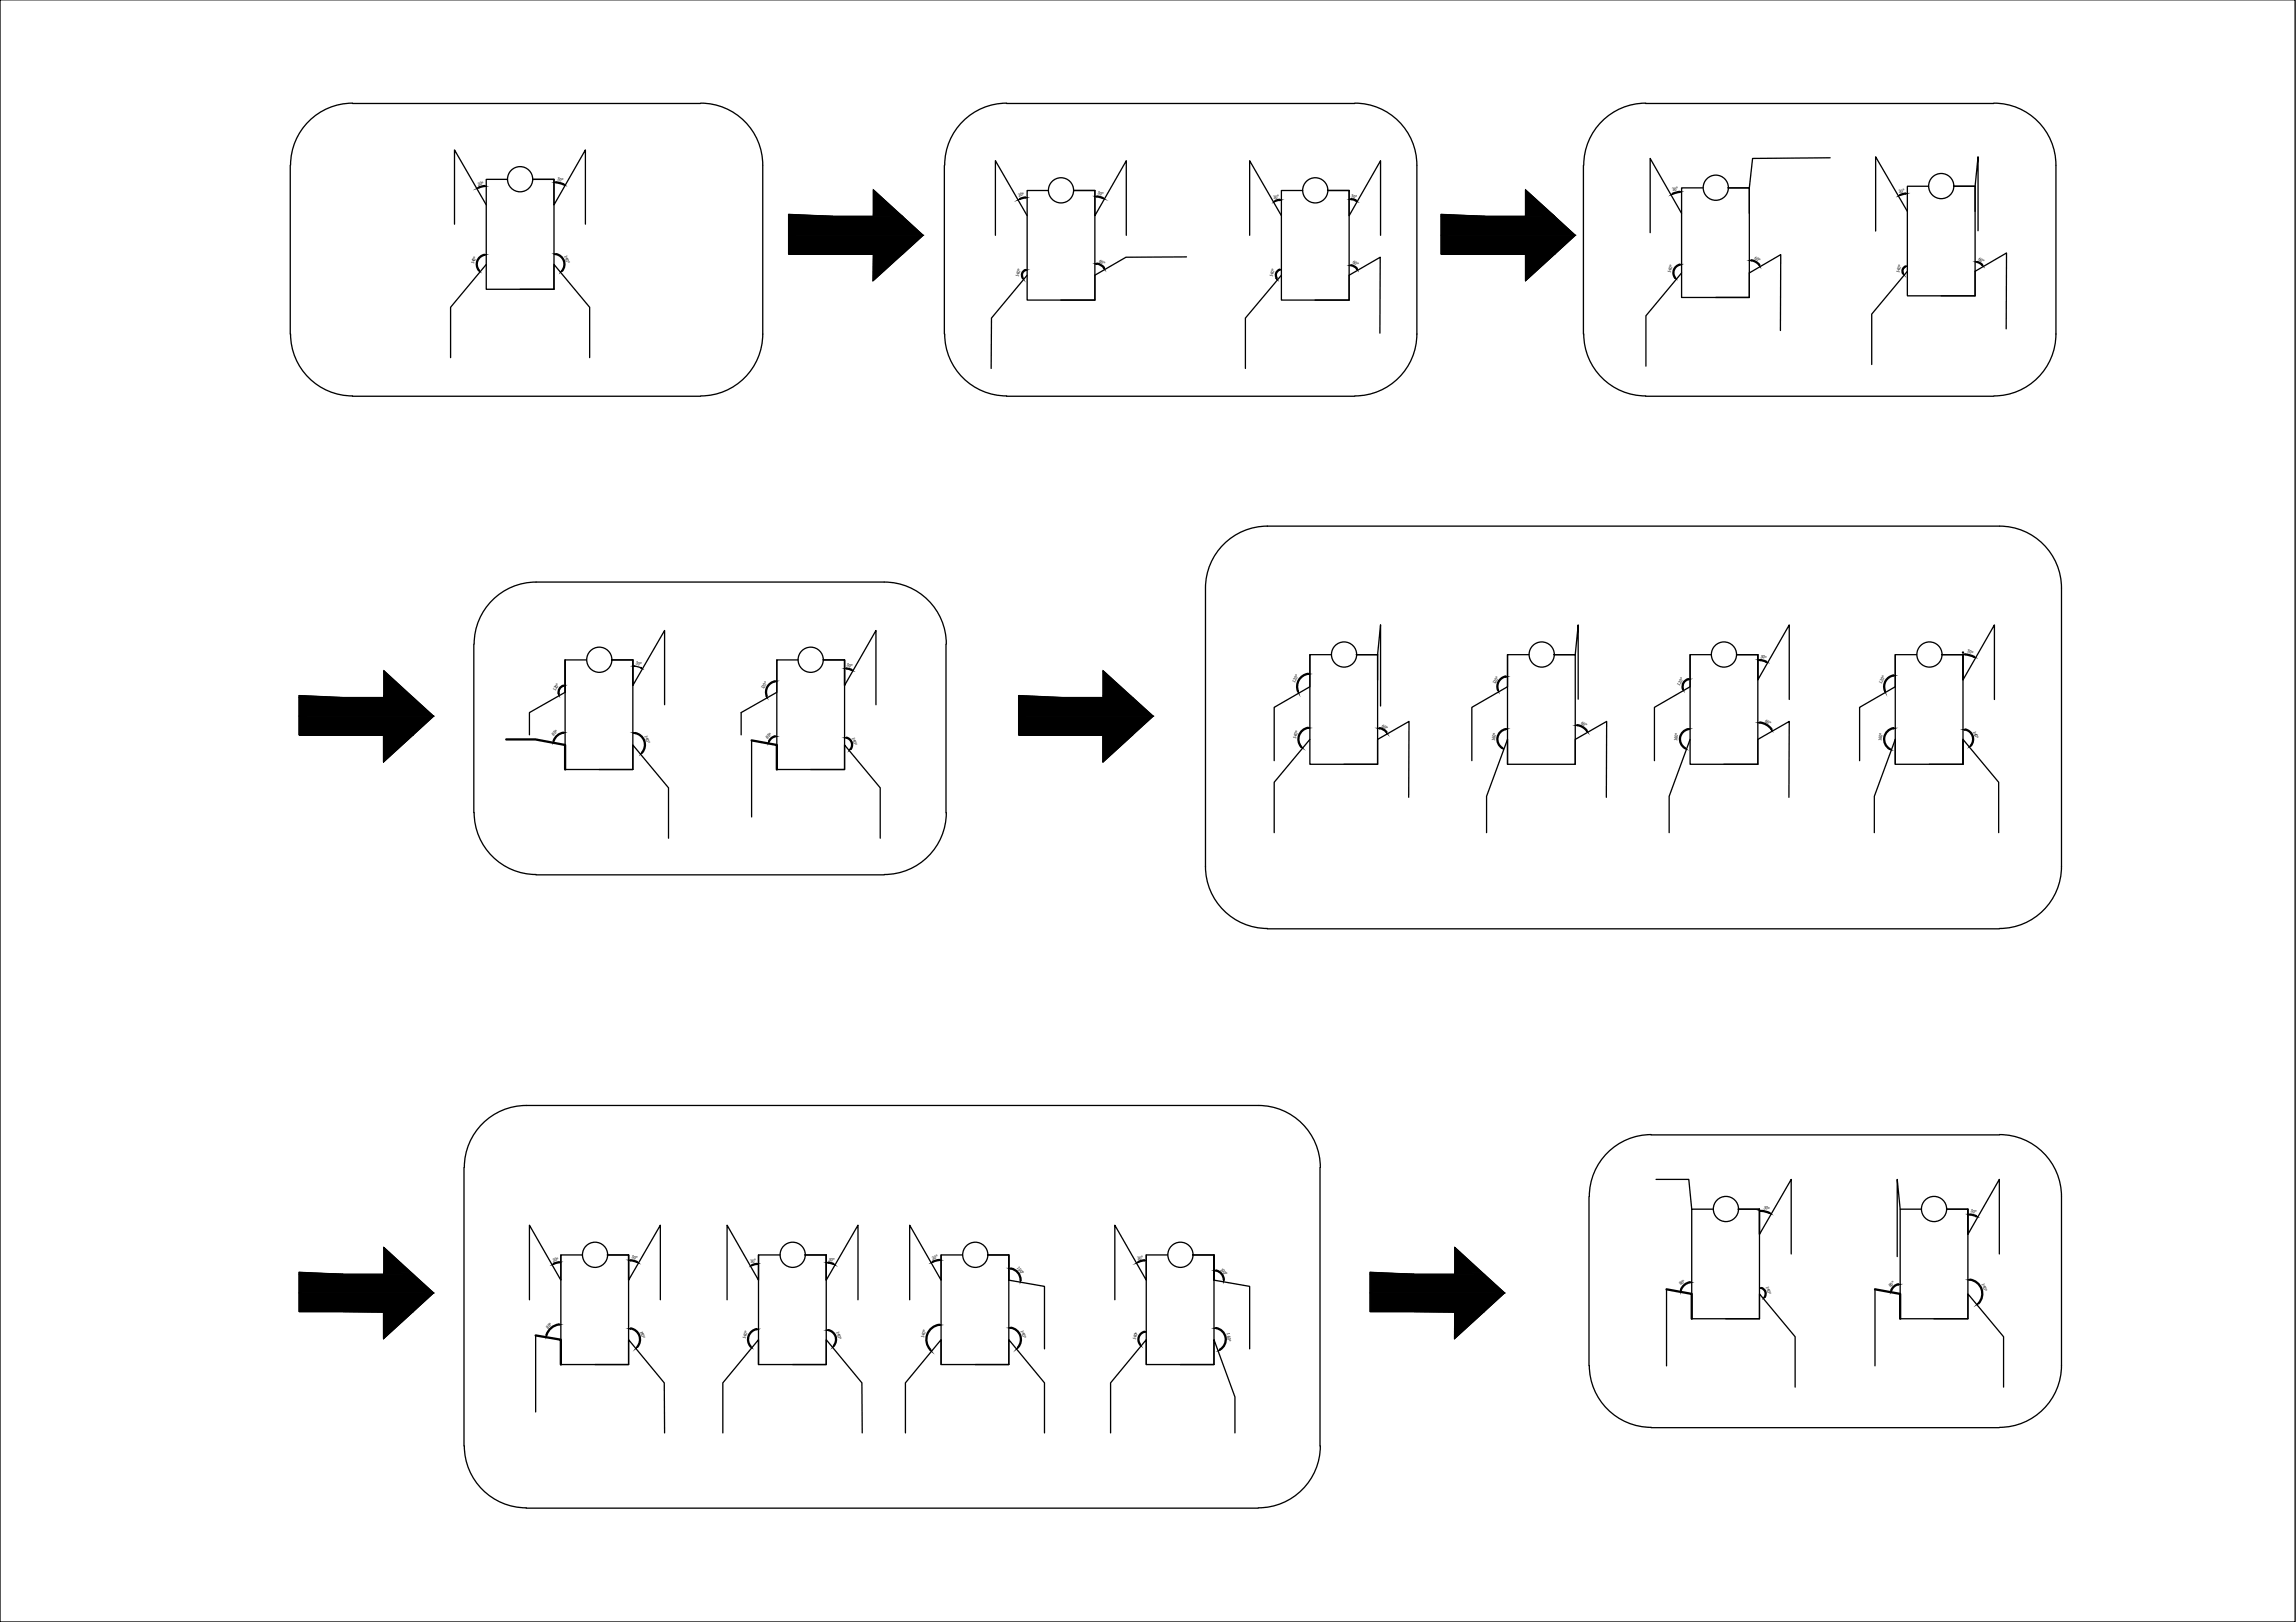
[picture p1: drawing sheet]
<svg xmlns="http://www.w3.org/2000/svg" width="297mm" height="210mm" viewBox="0 0 297 210" stroke-linecap="round" stroke-linejoin="round" font-family="sans-serif">
<defs><g id="words">
<g font-size=".6">
<text x="72.1" y="23.3" transform="rotate(16 72.1 23.3)">30°</text>
<text x="61.8" y="24" transform="rotate(-13 61.8 24)">30°</text>
<text x="131.8" y="25.5" transform="rotate(-16 131.8 25.5)">30°</text>
<text x="142" y="25.2" transform="rotate(13 142 25.2)">30°</text>
<text x="164.8" y="25.8" transform="rotate(-16 164.8 25.8)">30°</text>
<text x="174.8" y="25.5" transform="rotate(16 174.8 25.5)">30°</text>
<text x="216.4" y="24.7" transform="rotate(-16 216.4 24.7)">30°</text>
<text x="245.7" y="25" transform="rotate(-13 245.7 25)">30°</text>
<text x="61.3" y="34.2" transform="rotate(-69 61.3 34.2)">140°</text>
<text x="73" y="33.2" transform="rotate(69 73 33.2)">140°</text>
<text x="131.8" y="35.8" transform="rotate(-72 131.8 35.8)">140°</text>
<text x="142.2" y="33.9" transform="rotate(32 142.2 33.9)">60°</text>
<text x="164.6" y="35.8" transform="rotate(-71 164.6 35.8)">140°</text>
<text x="175" y="34.1" transform="rotate(29 175 34.1)">60°</text>
<text x="216.1" y="35.4" transform="rotate(-71 216.1 35.4)">140°</text>
<text x="226.9" y="33.5" transform="rotate(29 226.9 33.5)">60°</text>
<text x="245.7" y="35.3" transform="rotate(-71 245.7 35.3)">140°</text>
<text x="255.9" y="33.6" transform="rotate(29 255.9 33.6)">60°</text>
<text x="71.9" y="89.5" transform="rotate(-61 71.9 89.5)">120°</text>
<text x="82.2" y="86" transform="rotate(16 82.2 86)">30°</text>
<text x="98.8" y="89.2" transform="rotate(-58 98.8 89.2)">120°</text>
<text x="109.5" y="86.2" transform="rotate(13 109.5 86.2)">30°</text>
<text x="167.5" y="88.4" transform="rotate(-60 167.5 88.4)">120°</text>
<text x="193.4" y="88.6" transform="rotate(-60 193.4 88.6)">120°</text>
<text x="217.3" y="88.7" transform="rotate(-58 217.3 88.7)">120°</text>
<text x="227.8" y="85.1" transform="rotate(13 227.8 85.1)">30°</text>
<text x="243.4" y="88.5" transform="rotate(-60 243.4 88.5)">120°</text>
<text x="254.5" y="84.4" transform="rotate(16 254.5 84.4)">30°</text>
<text x="71.6" y="95.2" transform="rotate(-41 71.6 95.2)">80°</text>
<text x="83.4" y="95.3" transform="rotate(71 83.4 95.3)">140°</text>
<text x="99.3" y="95.6" transform="rotate(-41 99.3 95.6)">80°</text>
<text x="110.2" y="95.5" transform="rotate(71 110.2 95.5)">140°</text>
<text x="167.6" y="95.6" transform="rotate(-69 167.6 95.6)">140°</text>
<text x="178.7" y="94" transform="rotate(29 178.7 94)">60°</text>
<text x="193.4" y="95.9" transform="rotate(-78 193.4 95.9)">160°</text>
<text x="204.5" y="93.7" transform="rotate(29 204.5 93.7)">60°</text>
<text x="217" y="95.9" transform="rotate(-81 217 95.9)">160°</text>
<text x="228.3" y="93.4" transform="rotate(29 228.3 93.4)">60°</text>
<text x="243.4" y="95.9" transform="rotate(-81 243.4 95.9)">160°</text>
<text x="255.2" y="94.7" transform="rotate(69 255.2 94.7)">140°</text>
<text x="228.1" y="156.4" transform="rotate(16 228.1 156.4)">30°</text>
<text x="254.9" y="156.9" transform="rotate(13 254.9 156.9)">30°</text>
<text x="71.5" y="163.3" transform="rotate(-13 71.5 163.3)">30°</text>
<text x="81.7" y="162.8" transform="rotate(13 81.7 162.8)">30°</text>
<text x="97.2" y="163.5" transform="rotate(-16 97.2 163.5)">30°</text>
<text x="107.2" y="163.1" transform="rotate(13 107.2 163.1)">30°</text>
<text x="120.6" y="163" transform="rotate(-16 120.6 163)">30°</text>
<text x="131.5" y="164.1" transform="rotate(50 131.5 164.1)">100°</text>
<text x="147.2" y="163.1" transform="rotate(-16 147.2 163.1)">30°</text>
<text x="157.9" y="164.3" transform="rotate(50 157.9 164.3)">100°</text>
<text x="217.5" y="166.3" transform="rotate(-41 217.5 166.3)">80°</text>
<text x="228.4" y="166.6" transform="rotate(71 228.4 166.6)">140°</text>
<text x="244.6" y="166.6" transform="rotate(-41 244.6 166.6)">80°</text>
<text x="256.4" y="166.2" transform="rotate(69 256.4 166.2)">140°</text>
<text x="70.9" y="171.9" transform="rotate(-41 70.9 171.9)">80°</text>
<text x="82.8" y="172.3" transform="rotate(71 82.8 172.3)">140°</text>
<text x="96.4" y="173.3" transform="rotate(-71 96.4 173.3)">140°</text>
<text x="108.2" y="172.4" transform="rotate(71 108.2 172.4)">140°</text>
<text x="119.5" y="173.2" transform="rotate(-71 119.5 173.2)">140°</text>
<text x="132" y="172.3" transform="rotate(69 132 172.3)">140°</text>
<text x="146.9" y="173.5" transform="rotate(-69 146.9 173.5)">140°</text>
<text x="158.7" y="172.6" transform="rotate(81 158.7 172.6)">160°</text>
</g>
</g></defs>
<!-- layer: NET LIEN -->
<g fill="none" stroke="#000" stroke-width=".17">
<path d="M0 0h296.9v209.9h-296.9zM45.6 13.4h45M45.6 13.3a8 8 0 0 0-8 8.1M90.7 13.3a8 8 0 0 1 8 8.1v21.8M130.2 13.4h45.1M130.2 13.3a8 8 0 0 0-8 8.1M175.3 13.3a8 8 0 0 1 8 8.1v21.8M212.9 13.4h45M212.9 13.3a8 8 0 0 0-8 8.1M258 13.3a8 8 0 0 1 8 8.1v21.8M37.5 21.4v21.8M62.9 26.5l-4.1-7.1v9.6"/>
<path d="M62.9 34.2l-4.6 5.6v6.5M65.7 23.2h-2.8v14.2h8.8v-14.2h-2.8h2.8v3.3l4-7.1v9.6M67.3 37.4h4.4v-3.2l4.6 5.6v6.5M102 27.7l5.7 .3h5.3v-3.4l6.4 5.9-6.5 5.8 .1-3.4h-11zM122.2 21.4v21.8M132.9 27.9l-4.1-7.1v9.7M132.9 35.6l-4.6 5.6-.1 6.5M135.6 24.7h-2.7v14.1h8.7v-14.1h-2.7M138.9 24.7h2.7v3.2l4.1-7.1v9.7M153.5 33.2l-7.8 .1-4.1 2.3v3.2h-4.4M165.8 27.9l-4.1-7.1v9.7M165.8 35.6l-4.7 5.6v6.5"/>
<path d="M168.5 24.7h-2.7v14.1h8.7v-14.1h-2.8h2.8v3.2l4.1-7.1v9.7M170.1 38.8h4.4v-3.2l4.1-2.3-.1 9.8M186.4 27.7l5.7 .3h5.3v-3.4l6.4 5.9-6.4 5.8v-3.4h-11zM204.9 21.4v21.8M217.6 27.6l-4.1-7.1v9.6M217.6 35.3l-4.7 5.6v6.5M220.3 24.3h-2.7v14.2h8.7v-14.2h-2.7h2.7M222 38.5h4.3v-3.2l4.1-2.4-.1 9.9M226.3 24.3v3.3M236.8 20.4l-10.1 .1-.4 3.8M246.8 27.4l-4.1-7.1v9.6M246.8 35.1l-4.7 5.6v6.5"/>
<path d="M249.5 24.1h-2.7v14.2h8.7v-14.2h-2.7M251.1 38.3h4.4v-3.2l4.1-2.4-.1 9.9M252.8 24.1h2.7M255.5 24.1l.4-3.8v9.6M255.5 24.1v3.3M37.6 43.2a8 8 0 0 0 8 8M45.6 51.3h45M98.7 43.2a8 8 0 0 1-8 8M122.2 43.2a8 8 0 0 0 8 8M130.2 51.3h45.1M183.3 43.2a8 8 0 0 1-8 8M204.9 43.2a8 8 0 0 0 8 8"/>
<path d="M212.9 51.3h45M266 43.2a8 8 0 0 1-8 8M69.3 75.3h45.1a8 8 0 0 1 8 8M69.4 75.3a8 8 0 0 0-8.1 8M156 76.1v36.1M164 68.1h94.7M164 68.1a8 8 0 0 0-8 8M258.7 68.1a8 8 0 0 1 8 8M266.7 76.1v36.1M38.7 90l5.7 .3h5.3v-3.5l6.4 5.9-6.5 5.9v-3.5h-10.9zM61.3 83.4v21.8M73.1 89.6v-4.2v4.2l-4.6 2.6v2.9"/>
<path d="M75.9 85.4h-2.8v14.2h8.8v-14.2h-2.8h2.8M77.5 99.6h4.4v-3.2l4.6 5.6v6.5M81.9 85.4v3.3l4.1-7.1v9.6M81.9 85.4v3.3M82.1 86.2l.8 .2M97.2 95.8v9.9M100.5 85.4v4.2l-4.6 2.6v2.9M103.3 85.4h-2.8v14.2h8.8v-14.2h-2.8M104.9 99.6h4.4v-3.2l4.6 5.6v6.5M106.5 85.4h2.8M109.3 85.4v3.3l4-7.1v9.6M109.3 85.4v3.3"/>
<path d="M122.4 83.4v21.8M131.8 90l5.7 .3h5.2v-3.5l6.5 5.9-6.5 5.9v-3.5h-10.9zM169.5 95.7l-4.7 5.5v6.6M169.5 84.7v4.2l-4.7 2.6v6.9M172.2 84.7h-2.7v14.2h8.7v-14.2h-2.7h2.7M173.9 98.9h4.3v-3.2l4.1-2.3-.1 9.8M178.2 84.7v3.3M178.2 84.7l.4-3.8v10.5M195 95.7l-2.7 7.4v4.7M195 84.7v4.2l-4.6 2.6v6.9M197.8 84.7h-2.8v14.2h8.8v-14.2h-2.8h2.8l.4-3.8v9.6M203.8 98.9h.1"/>
<path d="M203.8 98.9v-3.2l4.1-2.3-.1 9.8M218.7 95.7l-2.8 7.4v4.7M218.7 84.7v4.2l-4.7 2.6v6.9M221.4 84.7h-2.7v14.2h8.7v-14.2h-2.7h2.7M223 98.9h4.4v-3.2l4.1-2.3-.1 9.8M227.4 84.7v3.3l4.1-7.1v9.6M227.4 84.7v3.3M245.2 98.9v-3.2l-2.7 7.4v4.7M245.2 84.7v4.2l-4.6 2.6v6.9M247.9 84.7h-2.7v14.2h8.8v-14.2h-2.8h2.8M249.6 98.9h4.4M254 84.7v3.3l4-7.1v9.6"/>
<path d="M254 98.9v-3.2l4.6 5.5v6.6M254 84.7v3.3M254 95.7v3.2M61.3 105.1a8 8 0 0 0 8.1 8.1M69.3 113.2h45.1M122.4 105.1a8 8 0 0 1-8 8.1M156 112.1a8 8 0 0 0 8 8.1M266.7 112.1a8 8 0 0 1-8 8.1M164 120.2h94.7M60 151.1v36M60.1 151.1a8 8 0 0 1 8-8h94.7a8 8 0 0 1 8 8M170.8 151.1v36"/>
<path d="M205.6 154.9v21.8M213.6 146.9h45.1M213.6 146.8a8 8 0 0 0-8 8M214.2 152.6h4.3l.4 3.9M221.6 156.5h-2.7v14.2h8.7v-14.2h-2.7h2.7M227.6 156.5v3.2l4.1-7.1v9.7M227.6 156.5v3.2M245.8 156.5l-.4-3.9v10M248.6 156.5h-2.8v14.2h8.8v-14.2h-2.8h2.8M254.6 156.5v3.2l4.1-7.1v9.7M254.6 156.5v3.2M258.7 146.8a8 8 0 0 1 8 8v21.9"/>
<path d="M38.7 164.6l5.7 .3h5.3v-3.5l6.4 5.9-6.5 5.9v-3.4l-10.9-.1zM69.3 172.8v9.9M72.6 162.4v3.3l-4.1-7.1v9.6M75.4 162.4h-2.8v14.2h8.7v-14.2h-2.7h2.7M77 176.6h4.3v-3.2l4.6 5.6 .1 6.4M81.3 162.4v3.3l4.1-7.1v9.6M81.3 162.4v3.3M98.1 162.4v3.3l-4-7.1v9.6M98.1 176.6v-3.2l-4.6 5.6v6.4M100.9 162.4h-2.8v14.2h8.8v-14.2h-2.8h2.8M102.5 176.6h4.4v-3.2l4.6 5.6v6.4M106.9 162.4v3.3l4.1-7.1v9.6"/>
<path d="M106.9 162.4v3.3M121.8 162.4v3.3l-4.1-7.1v9.6M121.8 176.6v-3.2l-4.7 5.6v6.4M124.5 162.4h-2.7v14.2h8.7v-14.2h-2.7h2.7v3.3l4.6 .8v8.1M126.2 176.6h4.3v-3.2l4.6 5.6v6.4M148.3 162.4v3.3l-4.1-7.1v9.6M148.3 176.6v-3.2l-4.6 5.6v6.4M151 162.4h-2.7v14.2h8.8v-14.2h-2.8h2.8M152.7 176.6h4.4v-3.2l2.7 7.4v4.6M157.1 165.7v-3.3v3.3M157.1 165.7l4.6 .8v8.1M177.2 164.6l5.7 .3h5.3v-3.5l6.4 5.9-6.4 5.9v-3.4l-11-.1z"/>
<path d="M205.6 176.7a8 8 0 0 0 8 8M215.6 166.8v10M223.3 170.7h4.3v-3.3l4.6 5.6v6.5M242.6 166.8v10M250.2 170.7h4.4v-3.3l4.6 5.6v6.5M266.7 176.7a8 8 0 0 1-8 8M60.1 187.1a8 8 0 0 0 8 8M68.1 195.2h94.7M170.8 187.1a8 8 0 0 1-8 8M213.6 184.8h45.1"/>
<circle cx="67.3" cy="23.2" r="1.63"/>
<circle cx="137.3" cy="24.6" r="1.63"/>
<circle cx="170.2" cy="24.6" r="1.63"/>
<circle cx="222" cy="24.3" r="1.63"/>
<circle cx="251.1" cy="24.1" r="1.63"/>
<circle cx="77.5" cy="85.4" r="1.63"/>
<circle cx="104.9" cy="85.4" r="1.63"/>
<circle cx="173.9" cy="84.7" r="1.63"/>
<circle cx="199.5" cy="84.7" r="1.63"/>
<circle cx="223" cy="84.7" r="1.63"/>
<circle cx="249.6" cy="84.7" r="1.63"/>
<circle cx="223.3" cy="156.5" r="1.63"/>
<circle cx="250.2" cy="156.5" r="1.63"/>
<circle cx="77" cy="162.4" r="1.63"/>
<circle cx="102.6" cy="162.4" r="1.63"/>
<circle cx="126.2" cy="162.4" r="1.63"/>
<circle cx="152.7" cy="162.4" r="1.63"/>
</g>
<!-- layer: DIM -->
<path d="M195 95.7v3.2" fill="none" stroke="#000" stroke-width=".17"/>
<!-- layer: NetLien -->
<g fill="none" stroke="#000" stroke-width=".3">
<path d="M62.7 24.1l-.8 .2M62.7 33a1.25 1.25 0 0 0-.7 2M71.9 23.6l1 .3M71.9 32.9a1.33 1.33 0 0 1 .8 2.1M132.7 34.9a.7 .7 0 0 0-.4 1M132.7 25.6l-.7 .1M141.9 25.4l.8 .2M141.9 34.1l.5 .2 .4 .3M165.5 25.9l-.5 .1M165.6 34.9a.74 .74 0 0 0-.4 1.1M174.8 34.3l.7 .4M174.8 25.8l.6 .1"/>
<path d="M217.3 34.2a1.08 1.08 0 0 0-.6 1.7M217.3 24.8l-.9 .3M226.6 33.7a1.63 1.63 0 0 1 1 .6M246.5 34.5a.66 .66 0 0 0-.3 .9M246.5 25l-.6 .2M255.8 33.9l.6 .4M65.5 95.7h3.8l3.8 .7v3.2M72.9 94.8a1.59 1.59 0 0 0-1.3 1.1M72.9 88.7a.87 .87 0 0 0-.6 1.1M82.1 94.9a1.55 1.55 0 0 1 1 2.5M97.2 95.8l3.3 .6v3.2M100.3 95.3a1.12 1.12 0 0 0-.8 .6"/>
<path d="M100.3 88.2a1.42 1.42 0 0 0-1.1 1.8M109.5 86.5l.6 .2M109.5 95.5a.95 .95 0 0 1 .6 1.4M169.2 87.2a1.67 1.67 0 0 0-1.3 2.3M169.2 94.2a1.5 1.5 0 0 0-.9 2.4M178.5 94.2l.5 .2 .4 .3M194.8 87.5a1.33 1.33 0 0 0-1 1.8M194.8 94.4a1.33 1.33 0 0 0-1.1 1 1.33 1.33 0 0 0 .7 1.4M204.1 93.8a1.84 1.84 0 0 1 1.2 .7M218.4 87.9a.99 .99 0 0 0-.7 1.2M218.4 94.4a1.33 1.33 0 0 0-1 1 1.33 1.33 0 0 0 .6 1.4M227.7 93.5a2.18 2.18 0 0 1 1.5 .9"/>
<path d="M227.7 85.4l.8 .2M245 94.2a1.46 1.46 0 0 0-1.2 1.2 1.46 1.46 0 0 0 .7 1.5M245 87.4a1.46 1.46 0 0 0-1.2 1.9M254 84.4v.1M254.2 84.7l1.2 .3M254.2 94.4a1.29 1.29 0 0 1 .8 2.1M227.9 156.7l1 .3M254.9 157.2l.8 .2M69.3 172.8l3.3 .6v3.2M72.3 171.4a1.97 1.97 0 0 0-1.6 1.4M72.3 163.3l-.6 .2M81.6 163.1l.8 .2"/>
<path d="M81.6 171.9a1.46 1.46 0 0 1 .9 2.4M97.9 172a1.38 1.38 0 0 0-.8 2.2M97.9 163.6l-.6 .1M107.2 172.1a1.25 1.25 0 0 1 .7 2M107.2 163.4l.6 .2M121.5 163.1l-.8 .2M121.5 171.4a1.93 1.93 0 0 0-1.1 3.3M130.8 164.2a1.5 1.5 0 0 1 1.2 1.5M130.8 171.8a1.55 1.55 0 0 1 .9 2.6M148.1 163.1l-.8 .2M148.1 172.3a1.04 1.04 0 0 0-.6 1.7M157.3 171.9a1.5 1.5 0 0 1 1.3 1.2 1.5 1.5 0 0 1-.8 1.6"/>
<path d="M157.3 164.4a1.25 1.25 0 0 1 1 1.2M215.6 166.8l3.3 .6v3.3M218.6 165.9a1.5 1.5 0 0 0-1.1 1M227.9 166.7a.78 .78 0 0 1 .4 1.1M242.6 166.8l3.2 .6v3.3M245.6 166.2a1.25 1.25 0 0 0-.9 .8M254.9 165.6a1.84 1.84 0 0 1 1.1 3.1"/>
</g>
<g fill="#000" stroke="#000" stroke-width=".13">
<path d="M61.7 24.4l.2-.1zM61.9 34.9l.2 .3-.2-.2zM62.7 24.1h.2h-.2zM62.7 32.9h.2l-.2 .1zM71.7 23.6h.2zM71.7 32.9h.2zM72.6 35l.1 .1-.2 .1zM72.9 23.8l.2 .2-.2-.1zM131.7 25.9l.3-.1zM132.2 36l.2 .2zM132.6 25.5l.3 .1h-.3zM132.6 34.9h.3l-.3 .1z"/>
<path d="M141.6 25.4h.3v.1zM141.6 34.1h.3v.1zM142.7 25.6l.2 .2zM142.8 34.6l.1 .3-.2-.2zM164.8 26.2l.1-.2 .1 .1zM165.1 36l.2 .2zM165.5 25.9h.3l-.3 .1zM165.5 34.9h.3zM174.5 25.8h.3zM174.5 34.3h.3v.1zM175.4 25.9l.2 .2-.3-.1zM175.5 34.8h.1v.2z"/>
<path d="M216.2 25.2l.2-.2v.1zM216.7 36v-.1l.2 .2zM217.3 24.8h.3l-.3 .1zM217.3 34.2h.3l-.3 .1zM226.3 33.7h.3v.1zM227.5 34.3h.1l.1 .2zM245.6 25.4l.2-.2v.1zM246.2 35.4l.1 .2zM246.5 25h.3l-.3 .1zM246.5 34.5l.3-.1zM255.5 33.9l.3-.1-.1 .1zM256.4 34.3h.1l.1 .2z"/>
<path d="M71.6 95.9h.1l-.2 .2zM72.2 89.8h.1v.2zM72.9 88.7h.2l-.2 .1zM72.9 94.8h.2l-.2 .1zM81.9 94.8h.2v.1zM83 97.4h.1l-.2 .2zM99.1 90.1h.1l.1 .2zM99.4 95.9l.1 .1-.1 .2zM100.2 88.2h.3h-.3zM100.2 95.3h.3h-.3zM109.3 86.5h.2zM109.3 95.5l.2-.1v.1z"/>
<path d="M110 96.9l.1 .1-.2 .1zM110.2 86.6l.2 .2-.3-.1zM167.9 89.5l.1 .2zM168.3 96.7l.2 .1zM169.2 87.2h.3l-.3 .1zM169.2 94.2h.3h-.3zM178.2 94.2h.3v.1zM179.3 94.8l.2 .2zM193.8 89.3l.1 .2zM194.4 96.8l.2 .2zM194.8 87.6h.2h-.2zM194.8 94.3h.2l-.2 .1z"/>
<path d="M203.8 93.9l.2-.1v.1zM205.2 94.6l.2 .2zM217.6 89.2l.1-.1 .1 .3zM218 96.8l.2 .2-.3-.1zM218.4 87.9h.3l-.3 .1zM218.4 94.3h.3l-.3 .1zM227.4 85.4h.3v.1zM227.4 93.5h.3v.1zM228.5 85.6l.2 .1h-.3zM229.1 94.4h.1l.1 .2zM243.8 89.4l.1 .2zM244.5 96.9l.2 .1h-.2z"/>
<path d="M244.9 87.4h.3l-.3 .1zM244.9 94.2h.3l-.3 .1zM254 84.7l.2-.1v.1zM254 94.4h.2v.1zM254.9 96.4l.1 .1-.2 .2zM255.4 85l.2 .1h-.2zM227.6 156.7h.3v.1zM228.9 156.9l.3 .2-.3-.1zM254.6 157.2h.2zM255.7 157.4l.2 .1h-.3zM70.7 172.8v.2zM71.4 163.7l.2-.2 .1 .1z"/>
<path d="M72.3 163.3h.3l-.3 .1zM72.3 171.4h.3l-.3 .1zM81.3 163.1h.3v.1zM81.3 171.9h.3v.1zM82.4 163.3l.2 .2-.2-.1zM82.4 174.3l-.1 .2zM97.1 174.2l.2 .2-.2-.1zM97.1 163.8l.2-.1v.1zM97.9 172h.2l-.2 .1zM97.9 163.5h.2l-.2 .1zM106.9 163.4h.2v.1zM106.9 172.1h.2v.1z"/>
<path d="M107.8 163.5l.2 .2-.2-.1zM107.9 174.2l-.2 .1zM120.3 174.7l.2 .2zM120.4 163.4l.2-.1h.1zM121.5 163l.3 .1h-.3zM121.5 171.4l.3 .1h-.3zM130.5 164.1h.3v.1zM130.5 171.8h.3v.1zM131.7 174.4l-.2 .2zM132 165.7h.1l-.1 .2zM147 163.5l.3-.1zM147.4 174l.2 .2z"/>
<path d="M148 163.1h.3zM148 172.4h.3zM157.1 164.4h.2v.1zM157.1 171.9l.2-.1v.1zM157.6 174.8l.2-.1v.1zM158.3 165.6l.1 .1-.1 .2zM217.4 166.9h.1l-.1 .3zM218.6 165.9l.3 .1h-.2zM227.6 166.7h.3zM228.3 167.8v.1l-.2 .1zM244.6 167h.1l-.1 .2zM245.6 166.2h.2l-.2 .1z"/>
<path d="M254.6 165.6h.2v.1zM255.9 168.7l-.2 .1z"/>
</g>
<!-- layer: NET LIEN -->
<g fill="#000" stroke="#000" stroke-width=".13">
<path d="M102 27.7l5.7 .3h-5.7zM107.7 32.9h9.1zM113 24.6l3.5 3.1h-3.5zM186.4 27.7l5.7 .3h-5.7zM186.4 32.9h14.8zM192.1 32.9h9.1zM197.4 24.6l3.5 3.1h-3.5zM38.7 90l5.7 .3h-5.7zM49.7 86.8l3.4 3.2h-3.4zM81.9 86.2h.2zM82.9 86.4l.2 .1h-.2zM131.8 90l5.7 .3h-5.7z"/>
<path d="M142.7 86.8l3.5 3.2h-3.5zM38.7 164.6l5.7 .3h-5.7zM49.7 161.4l3.4 3.2h-3.4zM177.2 164.6l5.7 .3h-5.7zM188.2 161.4l3.5 3.2h-3.5z"/>
<path d="M107.7 32.9h9.1zM113 32.9h3.8l-3.9 3.4z"/>
<path d="M113 27.7l3.8 .3-.3-.3zM113 27.7l3.8 .3h-3.8z"/>
<path d="M102 28l17.4 2.5-2.6-2.5zM102 28l17.4 2.5h-17.4z"/>
<path d="M102 32.9h14.8zM102 32.9h14.8z"/>
<path d="M102 30.5l14.8 2.4 2.6-2.4zM102 30.5l14.8 2.4h-14.8z"/>
<path d="M192.1 32.9h9.1zM197.4 32.9h3.8l-3.8 3.4z"/>
<path d="M197.4 27.7l3.7 .3-.2-.3zM197.4 27.7l3.7 .3h-3.7z"/>
<path d="M186.4 28l17.4 2.5-2.7-2.5zM186.4 28l17.4 2.5h-17.4z"/>
<path d="M186.4 30.5l14.8 2.4 2.6-2.4zM186.4 30.5l14.8 2.4h-14.8zM186.4 32.9h14.8z"/>
<path d="M49.6 95.1v3.5zM49.6 95.1h3.8l-3.8 3.5z"/>
<path d="M49.7 90l3.7 .3-.3-.3zM49.7 90l3.7 .3h-3.7z"/>
<path d="M38.7 90.3l17.4 2.4-2.7-2.4zM38.7 90.3l17.4 2.4h-17.4z"/>
<path d="M44.4 95.1h9zM44.4 95.1h9z"/>
<path d="M38.7 95.1h14.8zM38.7 95.1h14.7z"/>
<path d="M38.7 92.7l14.8 2.4 2.6-2.4zM38.7 92.7l14.8 2.4h-14.8z"/>
<path d="M142.7 95.1v3.5zM142.7 95.1h3.8l-3.8 3.5z"/>
<path d="M142.7 90l3.8 .3-.3-.3zM142.7 90l3.8 .3h-3.8z"/>
<path d="M131.8 90.3l17.4 2.4-2.7-2.4zM131.8 90.3l17.4 2.4h-17.4z"/>
<path d="M131.8 95.1h14.7zM131.8 95.1h14.7z"/>
<path d="M137.5 95.1h9zM137.5 95.1h9z"/>
<path d="M131.8 92.7l14.7 2.4 2.7-2.4zM131.8 92.7l14.7 2.4h-14.7z"/>
<path d="M49.6 169.8v3.4zM49.6 169.8h3.8l-3.8 3.4z"/>
<path d="M49.7 164.6l3.7 .3-.3-.3zM49.7 164.6l3.7 .3h-3.7z"/>
<path d="M38.7 164.9l17.4 2.4-2.7-2.4zM38.7 164.9l17.4 2.4h-17.4z"/>
<path d="M44.4 169.7l9 .1zM44.4 169.7l9 .1z"/>
<path d="M38.7 169.7h14.8zM38.7 169.7h14.7z"/>
<path d="M38.7 167.3l14.8 2.4 2.6-2.4zM38.7 167.3l14.8 2.4h-14.8z"/>
<path d="M188.2 169.8v3.4zM188.2 169.8h3.8l-3.8 3.4z"/>
<path d="M188.2 164.6l3.8 .3-.3-.3zM188.2 164.6l3.8 .3h-3.8z"/>
<path d="M177.2 164.9l17.4 2.4-2.6-2.4zM177.2 164.9l17.4 2.4h-17.4z"/>
<path d="M182.9 169.7l9.1 .1zM182.9 169.7l9.1 .1z"/>
<path d="M177.2 169.7h14.8zM177.2 169.7h14.8z"/>
<path d="M177.2 167.3l14.8 2.4 2.6-2.4zM177.2 167.3l14.8 2.4h-14.8z"/>
</g>
<use href="#words"/>
</svg>
